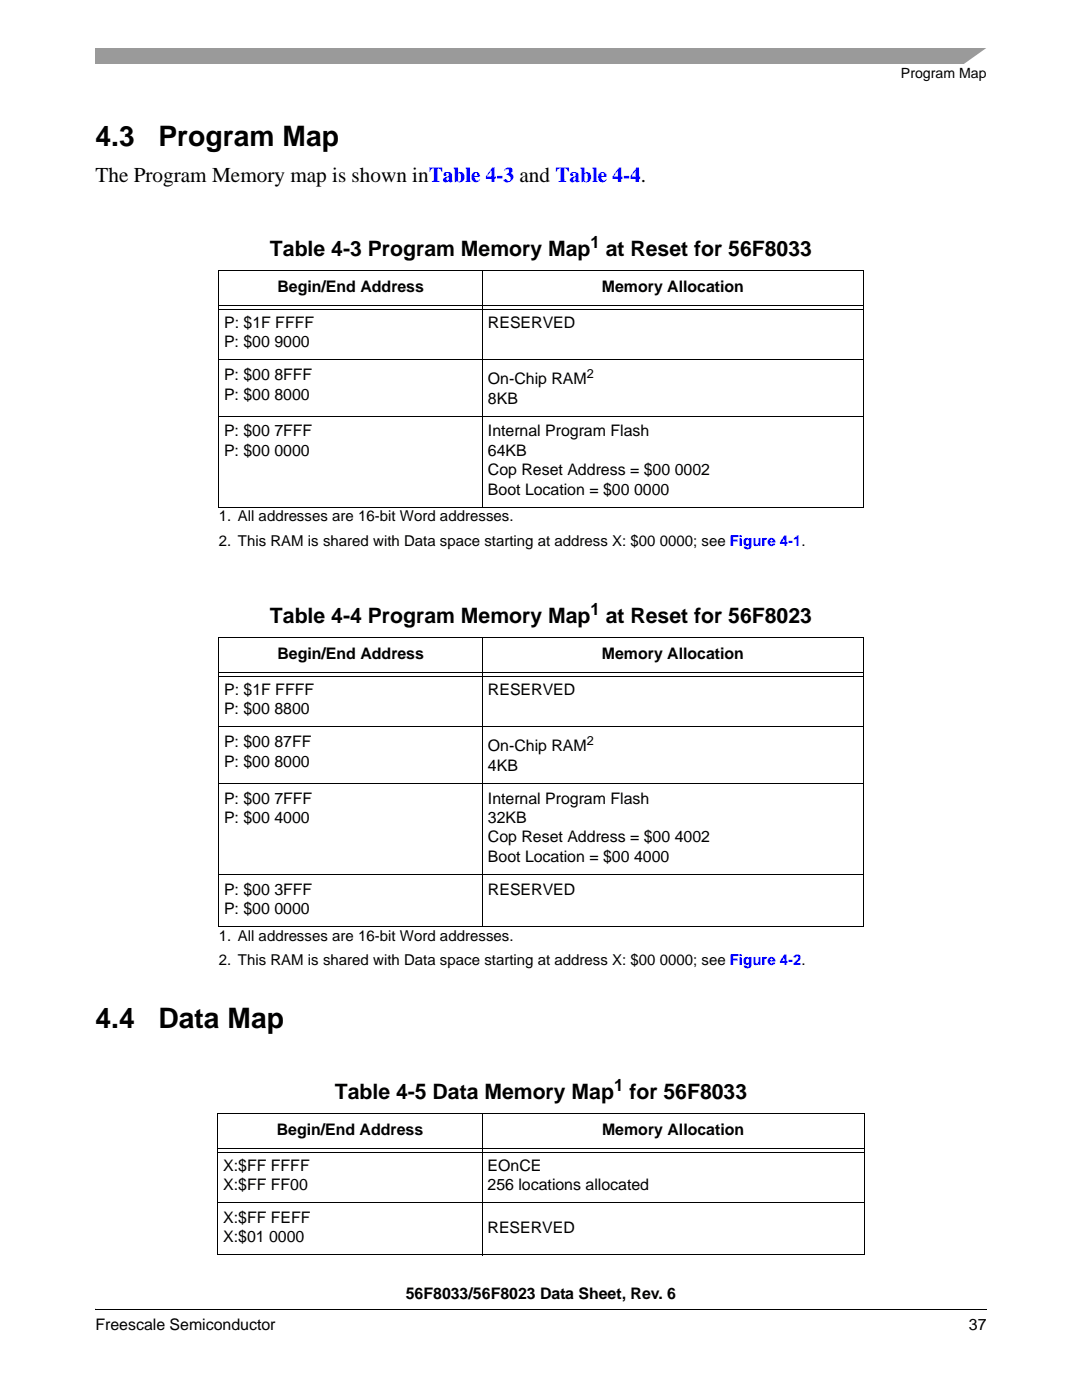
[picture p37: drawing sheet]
<svg xmlns="http://www.w3.org/2000/svg" width="216mm" height="279mm" viewBox="0 0 216 279" stroke-linecap="round" stroke-linejoin="round" font-family="sans-serif">
<defs><g id="words">
<g font-size="5.6">
<text x="19" y="29.2">4.3</text>
<text x="31.6" y="29.2">Program Map</text>
<text x="19" y="205.1">4.4</text>
<text x="31.6" y="205.1">Data Map</text>
</g>
<g font-size="4.2">
<text x="19" y="36.3">The Program Memory map is shown inTable 4-3 and Table 4-4.</text>
<text x="53.9" y="51.1">Table 4-3 Program Memory Map</text>
<text x="120.9" y="51.1">at Reset for 56F8033</text>
<text x="53.9" y="124.4">Table 4-4 Program Memory Map</text>
<text x="120.9" y="124.4">at Reset for 56F8023</text>
<text x="66.8" y="219.4">Table 4-5 Data Memory Map</text>
<text x="125.6" y="219.4">for 56F8033</text>
</g>
<g font-size="3.4">
<text x="117.8" y="49.4">1</text>
<text x="117.8" y="122.7">1</text>
<text x="122.5" y="217.7">1</text>
</g>
<g font-size="3.2">
<text x="55.4" y="58.2">Begin/End Address</text>
<text x="120.1" y="58.2">Memory Allocation</text>
<text x="44.7" y="65.4">P: $1F FFFF</text>
<text x="97.4" y="65.4">RESERVED</text>
<text x="44.7" y="69.3">P: $00 9000</text>
<text x="44.7" y="75.8">P: $00 8FFF</text>
<text x="97.4" y="76.7">On-Chip RAM</text>
<text x="44.7" y="79.7">P: $00 8000</text>
<text x="97.4" y="80.6">8KB</text>
<text x="44.7" y="87.1">P: $00 7FFF</text>
<text x="97.4" y="87.1">Internal Program Flash</text>
<text x="44.7" y="91">P: $00 0000</text>
<text x="97.4" y="91">64KB</text>
<text x="97.4" y="94.9">Cop Reset Address = $00 0002</text>
<text x="97.4" y="98.7">Boot Location = $00 0000</text>
<text x="55.4" y="131.5">Begin/End Address</text>
<text x="120.1" y="131.5">Memory Allocation</text>
<text x="44.7" y="138.7">P: $1F FFFF</text>
<text x="44.7" y="142.6">P: $00 8800</text>
<text x="97.4" y="138.7">RESERVED</text>
<text x="44.7" y="149.1">P: $00 87FF</text>
<text x="97.4" y="149.9">On-Chip RAM</text>
<text x="44.7" y="153">P: $00 8000</text>
<text x="97.4" y="153.8">4KB</text>
<text x="44.7" y="160.4">P: $00 7FFF</text>
<text x="97.4" y="160.4">Internal Program Flash</text>
<text x="44.7" y="164.2">P: $00 4000</text>
<text x="97.4" y="164.2">32KB</text>
<text x="97.4" y="168.1">Cop Reset Address = $00 4002</text>
<text x="97.4" y="172">Boot Location = $00 4000</text>
<text x="44.7" y="178.5">P: $00 3FFF</text>
<text x="97.4" y="178.5">RESERVED</text>
<text x="44.7" y="182.4">P: $00 0000</text>
<text x="55.2" y="226.4">Begin/End Address</text>
<text x="120.1" y="226.4">Memory Allocation</text>
<text x="44.5" y="233.7">X:$FF FFFF</text>
<text x="97.3" y="233.7">EOnCE</text>
<text x="44.5" y="237.5">X:$FF FF00</text>
<text x="97.3" y="237.5">256 locations allocated</text>
<text x="44.5" y="244.1">X:$FF FEFF</text>
<text x="97.3" y="246">RESERVED</text>
<text x="44.5" y="247.9">X:$01 0000</text>
<text x="81" y="259.3">56F8033/56F8023 Data Sheet, Rev. 6</text>
<text x="19" y="265.5">Freescale Semiconductor</text>
<text x="193.3" y="265.5">37</text>
</g>
<g font-size="3">
<text x="43.6" y="104.1">1. All addresses are 16-bit Word addresses.</text>
<text x="43.6" y="108.9">2. This RAM is shared with Data space starting at address X: $00 0000; see Figure 4-1.</text>
<text x="43.6" y="187.7">1. All addresses are 16-bit Word addresses.</text>
<text x="43.6" y="192.6">2. This RAM is shared with Data space starting at address X: $00 0000; see Figure 4-2.</text>
</g>
<text font-size="2.8" x="179.8" y="15.6">Program Map</text>
<g font-size="2.5">
<text x="117.1" y="75.4">2</text>
<text x="117.1" y="148.7">2</text>
</g>
</g></defs>
<path d="M19 9.5h177.8v3.2h-177.8z" fill="#9a9a9a"/>
<path d="M192 13l5.3-3.8h1.5v3.8z" fill="#fff"/>
<path d="M19 260.3h177.8v2.3h-177.8z" fill="#fff"/>
<path d="M19 261.2v.2z" fill="#000"/>
<path d="M19 261.3h177.8" fill="none" stroke="#000" stroke-width=".2"/>
<g fill="#fff">
<path d="M43.6 100.4h128.7v.8h-128.7z"/>
<path d="M43.6 105.3h128.7v.8h-128.7z"/>
<path d="M43.6 184h128.7v.9h-128.7z"/>
<path d="M43.6 188.9h128.7v.9h-128.7z"/>
</g>
<g fill="none" stroke="#000" stroke-width=".2">
<path d="M43.6 54h128.7M43.6 54.1v47M96.3 53.9v47.4M172.3 54.1v47M43.6 71.8h128.7M43.8 60.9h128.3M43.8 61.8h128.3M43.6 83h128.7M43.6 101.2h128.7M43.6 127.2h128.7M43.6 127.3v57.5M43.8 134.2h128.3"/>
<path d="M43.8 135.1h128.3M96.3 127.1v57.9M172.3 127.3v57.5M43.6 145.1h128.7M43.6 156.3h128.7M43.6 174.5h128.7M43.6 184.9h128.7M43.4 222.2h129.1M43.5 222.3v28M43.6 229.2h128.7M43.6 230h128.7M96.2 222.1v28.4"/>
<path d="M172.4 222.3v28M43.4 240h129.1M43.4 250.4h129.1"/>
</g>
<use href="#words"/>
</svg>
